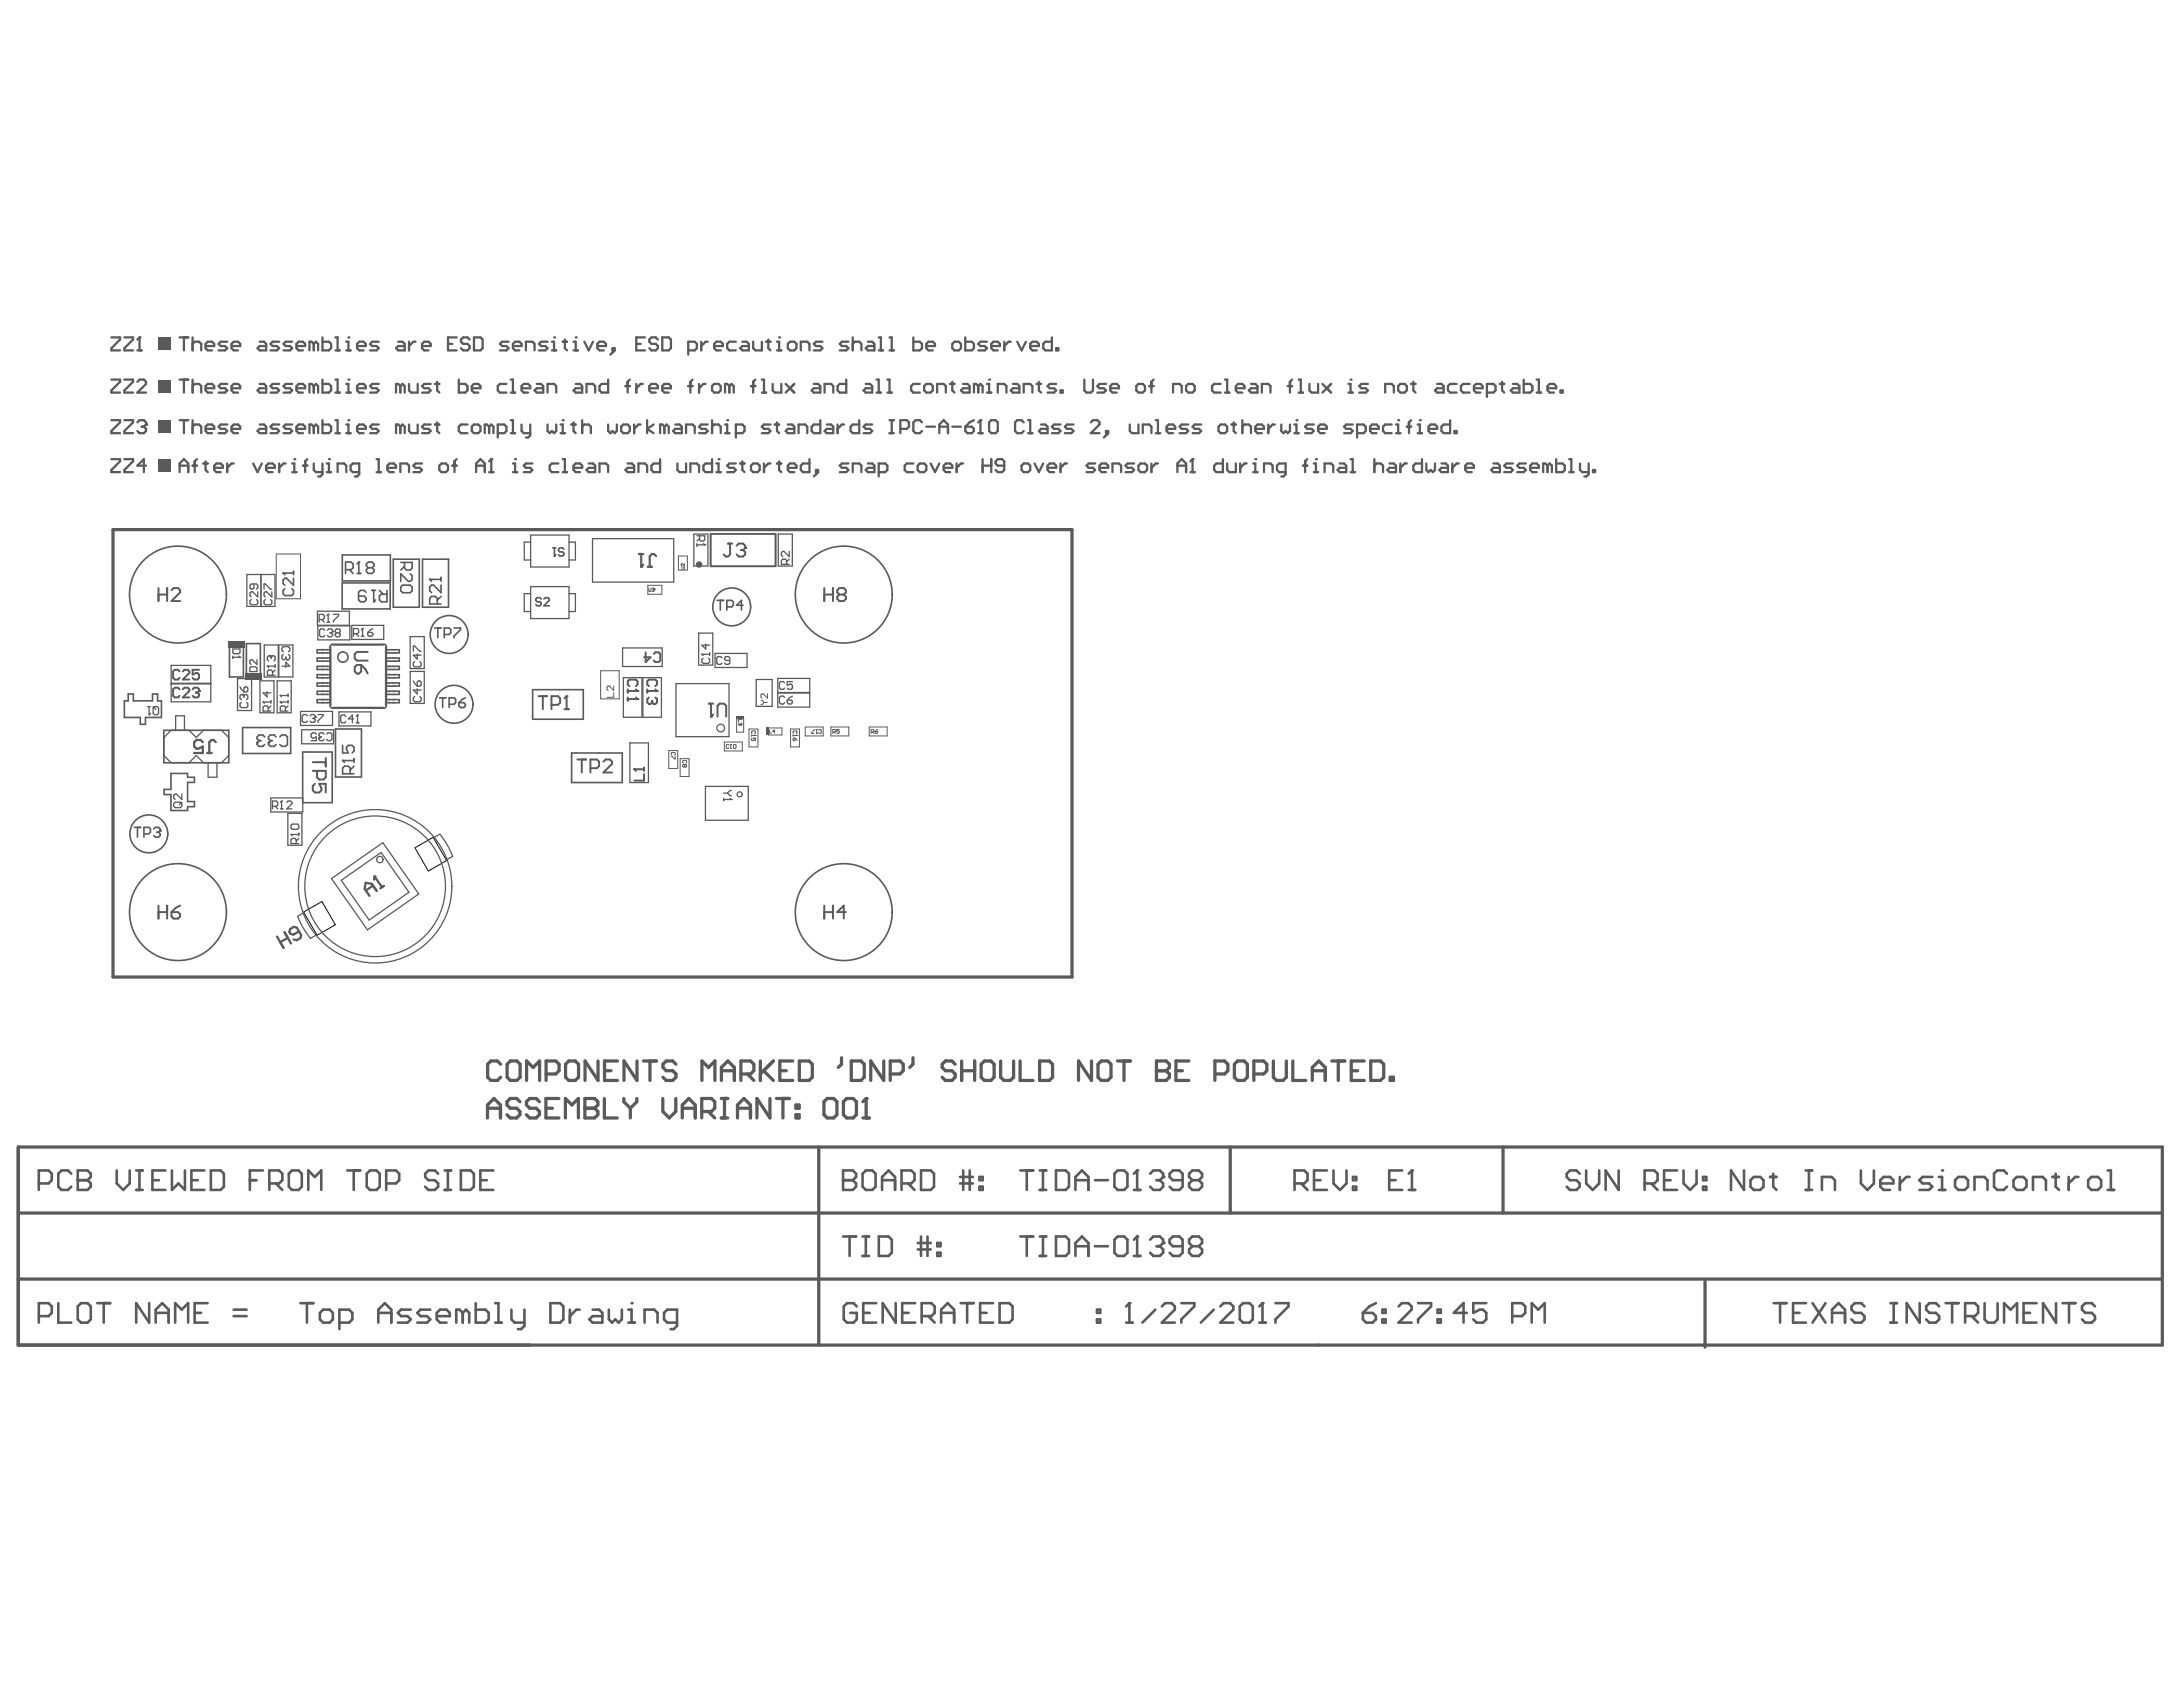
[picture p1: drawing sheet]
<svg xmlns="http://www.w3.org/2000/svg" width="279mm" height="216mm" viewBox="0 0 279 216" stroke-linecap="round" stroke-linejoin="round" font-family="sans-serif">
<path d="M14.5 67.8h122.7v57.2h-122.7zM2.3 146.8h274.5v25.3h-274.5zM2.3 155.2h274.5M104.8 146.8v25.3M157.5 146.8v8.4M192.4 146.8v8.4M2.3 163.7h274.4M218.2 164v8.4" fill="none" stroke="#5a5a5a" stroke-width=".42"/>
<path d="M38.9 116.7l2.3-1.3 1.7 2.9-2.3 1.4zM53.1 108.5l2.3-1.3 1.8 2.9-2.4 1.4z" fill="none" stroke="#000" stroke-width=".13"/>
<g fill="none" stroke="#5a5a5a" stroke-width=".21">
<path d="M43.8 74.6h6.1v3.3h-6.1zM43.8 71h6.2v3.3h-6.2zM50.3 71.6h3.4v6.1h-3.4zM54.1 71.6h3.3v6.1h-3.3zM90.9 68.3h8.4v4.2h-8.4zM16.4 88.8h.7v.9h2.4v-.9h.7v.9h.5v2.1h-2.1v.9h-.6v-.9h-2.1v-2.1h.5zM21 93.5h8.3v4.1h-8.3zM21.9 99h2.1v.5h.9v.6h-.9v2.5h.9v.6h-.9v.5h-2.1v-2h-.9v-.7h.9zM29.4 82.3v4.3h1.8v-4.3M31.1 93.1h6.1v3.3h-6.1zM31.5 86.7v-4.3h1.8v4.3M38.7 96.2h3.8v6.5h-3.8z"/>
<path d="M42.2 89.5h-1.6v.4h1.6M42.2 83.2h-1.6v.4h1.6M42.2 84.2h-1.6v.4h1.6M42.2 85.3h-1.6v.4h1.6M42.2 86.3h-1.6v.4h1.6M42.2 87.4h-1.6v.4h1.6M42.2 88.5h-1.6v.4h1.6M42.2 82.8v7.5M42.3 82.9v7.3M42.6 90.6h6.5M42.6 82.5h6.5M42.7 90.6h6.3"/>
<path d="M42.7 82.5h6.3M42.9 93.3h3.4v6.1h-3.4zM49.4 82.9v7.3M49.4 89.5h1.7v.4h-1.7M49.4 88.5h1.7v.4h-1.7M49.4 87.4h1.7v.4h-1.7M49.4 86.3h1.7v.4h-1.7M49.4 85.3h1.7v.4h-1.7M49.4 84.2h1.7v.4h-1.7M49.4 83.2h1.7v.4h-1.7M49.4 82.8v7.5M68.2 88.3h6.5v3.7h-6.5z"/>
<path d="M73.2 96.4h6.4v3.7h-6.4z"/>
</g>
<g fill="none" stroke="#5a5a5a" stroke-width=".16">
<path d="M31.6 73.5h3.6v4.1h-3.6zM33.4 73.5v4.1M40.6 78.2h4.1v1.8h-4.1zM67.9 76h-.8v2.3h.8M67.9 69.4h-.8v2.3h.8M67.9 68.5h4.9v4.1h-4.9zM67.9 75.1h4.9v4.1h-4.9zM72.8 76h.8v2.3h-.8M72.8 69.4h.8v2.3h-.8M75.8 68.9h10.4v5.6h-10.4zM88.8 68.4h1.8v4h-1.8zM99.6 68.4h1.8v4h-1.8z"/>
<path d="M21 94.4l.9-.9h2.3l.9 .9 1-.9h2.2l1 .9v2.3l-1 .9h-2.2l-1-.9-.9 .9h-2.3l-.9-.9zM21.9 85.2h5.1v4.6h-5.1zM21.9 87.4h5.1M21.9 87.5h5.1M22.5 93.5v-1.9h1.1v1.9M26.6 97.6v1.9h1.2v-1.9M30.4 86.8h1.8v4.1h-1.8zM33.3 87.1h1.8v4.1h-1.8zM33.8 82.5h1.8v4.1h-1.8zM35.5 87.1h1.8v4.1h-1.8zM35.7 82.5h1.8v4.1h-1.8zM38.5 91h4.1v1.8h-4.1z"/>
<path d="M38.6 93.4h4.1v1.8h-4.1zM40.7 80.1h4.1v1.8h-4.1zM43.4 91.1h4.1v1.8h-4.1zM45 80h4.1v1.8h-4.1zM52.5 85.9h1.8v4.1h-1.8zM52.5 81.5h1.8v4.1h-1.8zM79.7 82.9h5.1v2.4h-5.1zM79.8 86.7h2.4v5.1h-2.4zM80.6 95.1h2.4v5.1h-2.4zM82.3 86.7h2.4v5.1h-2.4zM86.5 87.5h6.8v6.8h-6.8zM89.4 81h1.8v4.1h-1.8z"/>
<path d="M91.5 83.6h4.1v1.8h-4.1zM96.8 87h2v3.4h-2zM99.5 86.8h4.1v1.8h-4.1zM99.5 88.7h4.1v1.8h-4.1zM34.7 102.1h4v1.8h-4zM36.8 104.1h1.8v4.1h-1.8zM38.8 116.8l-.7 .5M40.4 119.7l-.7 .4M42.4 112.4l6.6-4.6 4.6 6.6-6.6 4.6zM43.7 112.7l5.1-3.6 3.5 5.1-5 3.6zM56.3 106.8l-.7 .4M57.9 109.6l-.7 .4"/>
<path d="M90.3 100.6h5.5v4.4h-5.5z"/>
</g>
<g fill="none" stroke="#5a5a5a" stroke-width=".13">
<path d="M35.4 70.9h3.1v5.7h-3.1zM82.9 74.9h1.8v1.2h-1.8zM86.8 71.2h1.2v1.8h-1.2zM76.9 85.8h2.3v3.6h-2.3zM85.6 96.1h1.1v2.2h-1.1zM87.1 97.1h1.1v2.3h-1.1zM92.7 95h2.3v1.1h-2.3zM94.3 92h.9v1.7h-.9zM95.9 93.3h1.1v2.3h-1.1zM98.4 93.2h1.7v.9h-1.7zM101.2 93.3h1.1v2.3h-1.1zM103.1 93h2.3v1.2h-2.3z"/>
<path d="M106.3 93h2.3v1.2h-2.3zM111.3 93h2.2v1.2h-2.2z"/>
</g>
<g fill="#5a5a5a">
<path d="M20.3 53.8h1.6v1.6h-1.6z" fill-rule="evenodd"/>
<path d="M20.3 43.2h1.6v1.6h-1.6z" fill-rule="evenodd"/>
<path d="M94.3 91.7h.9v.3h-.9z" fill-rule="evenodd"/>
<path d="M98.1 93.2h.3v.9h-.3z" fill-rule="evenodd"/>
<path d="M20.3 58.8h1.6v1.6h-1.6z" fill-rule="evenodd"/>
<path d="M20.3 48.6h1.6v1.6h-1.6z" fill-rule="evenodd"/>
<path d="M29.2 82.1h2.1v.8h-2.1z" fill-rule="evenodd"/>
<path d="M31.4 86.1h2.1v.8h-2.1z" fill-rule="evenodd"/>
</g>
<g fill="none" stroke="#5a5a5a" stroke-width=".17">
<path d="M100.7 72.2v-.5l-.2-.1h-.3l-.2 .1v.5h1M101 70.6v.6l-.7-.6h-.1l-.2 .1v.4l.2 .1M101 71.6l-.3 .3M29.8 83.1h.9v.4l-.1 .2h-.6l-.2-.2zM29.8 84v.3M29.8 84.1h.9M30.6 84l.1 .1M30.7 84.1h.1M36.1 85.3h1l-.5-.5v.6M36.3 83.4l-.2-.1v-.4l.2-.1h.6l.2 .1v.4l-.2 .1M36.3 83.8l-.2 .1v.4l.2 .1h.1l.2-.1M36.6 84.3l.2 .1"/>
<path d="M36.6 84.1v.2M36.8 84.4h.1M36.9 83.8l.2 .1v.4l-.2 .1h-.1M52.9 83.4v-.7h.2l.6 .7h.2M53.1 84.7l-.2 .1v.4l.2 .1h.6l.2-.1v-.4l-.2-.1M53.4 83.7v.6l-.5-.5h1M100.4 87.4l-.1-.2h-.4l-.1 .2v.7l.1 .1h.4l.1-.1M101.4 87.2h-.6v.5l.5-.1 .1 .1v.4l-.1 .1h-.4l-.1-.1"/>
</g>
<path d="M82.6 83.5v1.2l.7-.6h-.9M83.7 83.7l.2-.2h.4l.2 .2v.8l-.2 .2h-.4l-.2-.2" fill="none" stroke="#5a5a5a" stroke-width=".25"/>
<g fill="none" stroke="#5a5a5a" stroke-width=".13">
<path d="M83 75.3l.1 .4 .2-.1v-.3M83.5 75.3h.2v.1M83.6 75.5h.1M83.7 75.5v.2l-.2-.1M83.7 75.4h.1M83.7 75.4v.1M85.9 96.8l.4 .3h.1v-.3M86 96.6l-.1-.1 .1-.2h.3l.1 .1-.1 .2M87.5 97.7l-.1-.1 .1-.3h.3l.1 .1-.1 .3M87.6 97.9l.1-.1 .2 .1-.1 .3-.2-.1M87.6 97.9l-.1-.1-.1 .1 .1 .3 .1-.1M87.6 97.9v.2"/>
<path d="M96.2 94v.2M96.2 94.1h.5M96.3 93.9l-.1-.1 .1-.3h.3l.1 .1-.1 .3M96.3 94.5h-.1l.1 .3 .2-.1-.1-.2h.3v.3M96.6 94l.1 .1M96.7 94.1h.1M104.2 93.4l-.3 .4v.1h.3M104.4 93.4h.2M104.5 93.9h.1M104.5 93.4v.5M104.6 93.8l-.1 .1M104.8 93.5l.1-.1 .2 .1v.3l-.1 .1-.2-.1"/>
<path d="M106.6 93.7l.3-.1-.1-.2h-.2v.5M106.8 93.7l.1 .2M107.4 93.4h-.3v.2l.2-.1 .1 .1-.1 .3-.2-.1"/>
</g>
<g fill="none" stroke="#5a5a5a" stroke-width=".33">
<path d="M223.2 149.8v2.5l-1.6-2.5v2.5M224 151l.5-.4h.8l.4 .4v.9l-.4 .4h-.8l-.5-.4zM226.5 150.6h.9M227 150.2v1.7l.4 .4M231.1 152.3h.8M231.1 149.8h.8M231.5 149.8v2.5M233.2 152.3v-1.7h1.2l.4 .4v1.3M238.2 149.8v1.7l.8 .8 .8-.8v-1.7M240.7 151.5h1.6v-.5l-.4-.4h-.8l-.4 .4v.9l.4 .4h.8M243.2 150.6v1.7M244.4 150.6h-.4l-.8 .9"/>
<path d="M247.3 150.6h-1.2l-.4 .4 .4 .5h.8l.4 .4-.4 .4h-1.2M248.1 152.3h.9M248.1 150.6h.5v1.7"/>
</g>
<circle cx="248.6" cy="149.8" r=".17" fill="#5a5a5a"/>
<g fill="none" stroke="#5a5a5a" stroke-width=".33">
<path d="M177.8 151h.8M179.5 149.8h-1.7v2.5h1.7M180.3 152.3h.8M180.7 149.8v2.5M250.6 150.6h.9l.4 .4v.9l-.4 .4h-.9l-.4-.4v-.9zM252.7 152.3v-1.7h1.3l.4 .4v1.3M256.9 150.2l-.4-.4h-.9l-.4 .4v1.7l.4 .4h.9l.4-.4M257.7 151l.4-.4h.9l.4 .4v.9l-.4 .4h-.9l-.4-.4zM260.2 152.3v-1.7h1.2l.5 .4v1.3M262.7 150.6h.8M263.1 150.2v1.7l.4 .4M264.8 150.6v1.7"/>
<path d="M266 150.6h-.4l-.8 .9M267.3 151l.4-.4h.8l.4 .4v.9l-.4 .4h-.8l-.4-.4zM269.8 152.3h.8M269.8 149.8h.4v2.5"/>
</g>
<g fill="none" stroke="#5a5a5a" stroke-width=".17">
<path d="M32.2 76.7l-.2 .2v.3l.2 .2h.6l.2-.2v-.3l-.2-.2M32.5 74.7v.5l-.2 .2h-.1l-.2-.2v-.3l.2-.2h.6l.2 .2v.3l-.2 .2M33 75.7v.7l-.7-.7h-.1l-.2 .2v.3l.2 .2M33.8 75.4v-.7h.2l.6 .7h.2M34 76.7l-.2 .2v.3l.2 .2h.6l.2-.2v-.3l-.2-.2M34.8 75.7v.7l-.7-.7h-.1l-.2 .2v.3l.2 .2M40.8 79.3h.5l.2-.2v-.3l-.2-.2h-.5v1M41.2 79.3l.3 .3M41.8 79.6h.4M42 78.6h.1M42 78.6l-.2 .2M42 78.6v1"/>
<path d="M42.7 78.6h.6v.2l-.6 .7v.1M89.2 68.6h1v.5l-.2 .1h-.3l-.2-.1v-.5M89.2 69.6v.3M89.2 69.7h1M89.5 68.9l-.3 .3M90 69.6l.2 .1M90.2 69.7h.1M18.9 90.4h.4M19.1 91.5h.1M19.1 90.4v1.1M19.3 91.3l-.2 .2M19.6 90.4l.3 .4"/>
<path d="M19.8 90.4h.3l.2 .2v.7l-.2 .2h-.3l-.2-.2v-.7zM30.7 87.9l.2 .3 .3 .4M30.9 89.9l-.2 .2v.3l.2 .2h.6l.2-.2v-.3l-.2-.2M31.1 88.9h.1M31.1 88.9h-.2l-.2 .2v.3l.2 .2M31.1 88.9l.1 .2M31.2 88.1l.2-.2h.1l.2 .2v.3l-.2 .2h-.3zM31.2 89.1l.2-.2h.1l.2 .2v.3l-.2 .2M31.2 89.1v.1M32.1 85.3h.6l.2 .2v.5h-.9v-.5zM32.9 84.4v.6l-.6-.6h-.2l-.1 .2v.3l.1 .1M33.7 89.8h.1"/>
<path d="M33.7 89.8l.1 .2M33.7 89.8h1M34.2 88.5v.7l-.5-.5h1M34.2 85.3h.1M34.2 85.3l.2 .1M34.2 85.3h1M34.3 91v-.5l-.1-.2h-.4l-.1 .2v.5h1M34.6 83.9h.1M34.6 83.9h-.2l-.2 .2v.3l.2 .2M34.6 83.9l.1 .2M34.7 90.3l-.4 .4M34.7 89.7v.3"/>
<path d="M34.7 84.1l.2-.2h.1l.2 .2v.3l-.2 .2M34.7 84.1v.2M34.9 86.4v-.5l-.2-.1h-.3l-.2 .1v.5h1M35.2 85.8l-.3 .3M35.2 85.1v.3M35.9 89.8h.1M35.9 89h.1M35.9 89.8h1M35.9 89.8l.1 .2M35.9 89h1M35.9 89l.1 .2M36.5 91v-.5l-.1-.2h-.4l-.1 .2v.5h1"/>
<path d="M36.9 90.3l-.4 .4M36.9 88.8v.4M36.9 89.7v.3M41.6 80.7l-.2-.2h-.3l-.2 .2v.6l.2 .2h.3l.2-.2M41.9 80.7l.2-.2h.3l.2 .2v.1M42.2 81h.2M42.4 81l.2 .2v.1l-.2 .2h-.3l-.2-.2M42.6 80.8h.1M42.6 80.8l-.2 .2M43.1 81l-.2-.2v-.1l.2-.2h.3l.2 .2v.1l-.2 .2M43.1 81l-.2 .2v.1l.2 .2h.3l.2-.2v-.1l-.2-.2M43.1 81h.3"/>
<path d="M44.3 91.7l-.2-.2h-.3l-.2 .2v.6l.2 .2h.3l.2-.2M45.2 81.1h.5l.2-.2v-.3l-.2-.2h-.5v1M45.3 92h-.7l.5-.5v1M45.6 81.1l.3 .3M45.6 92.5h.3M45.8 91.5h.1M45.8 91.5v1M45.8 91.5l-.2 .2M46.2 81.4h.4M46.4 80.4h.1M46.4 80.4l-.2 .2M46.4 80.4v1"/>
<path d="M47.1 80.9h.5l.1 .2v.2l-.1 .1h-.4l-.1-.1zM47.7 80.4l-.3 .2-.3 .3M52.9 87.1l.2 .4 .3 .3M53.1 89.1l-.2 .2v.3l.2 .2h.6l.2-.2v-.3l-.2-.2M53.4 87.3l.2-.2h.1l.2 .2v.3l-.2 .2h-.3zM53.4 88.1v.7l-.5-.5h1M89.8 83.7h.1M89.8 83.7h1M89.8 83.7l.2 .2M90 84.2l-.2 .2v.3l.2 .2h.7l.1-.2v-.3l-.1-.2M90.3 82.4v.7l-.5-.5h1M90.8 83.6v.3"/>
<path d="M92.4 84.2l-.2-.2h-.3l-.2 .2v.7l.2 .1h.3l.2-.1M93.4 84.5h-.5l-.2-.1v-.2l.2-.2h.3l.2 .2v.7l-.2 .1h-.3l-.2-.1M100.4 89.3l-.1-.2h-.4l-.1 .2v.6l.1 .2h.4l.1-.2M100.8 89.6h.5l.1 .2v.1l-.1 .2h-.4l-.1-.2zM101.4 89.1l-.3 .2-.3 .3M22.2 102.8l.2-.1h.7l.2 .1v.4l-.2 .2h-.7l-.2-.2zM23.3 101.6v.7l-.7-.7h-.2l-.2 .2v.3l.2 .2M23.3 102.7l-.4 .3M34.9 103.2h.5l.1-.2v-.3l-.1-.2h-.5v1M35.2 103.2l.3 .3M35.9 103.5h.3M36 102.5h.1"/>
<path d="M36 102.5l-.1 .2M36 102.5v1M36.7 102.7l.2-.2h.3l.2 .2v.2l-.7 .6h.7M37.2 106.8h.1M37.2 105.6l.2-.1h.7l.1 .1v.4l-.1 .1h-.7l-.2-.1zM37.2 106.8l.2 .2M37.2 106.8h1M37.9 108v-.5l-.2-.2h-.3l-.2 .2v.5h1M38.2 107.3l-.3 .3M38.2 106.6v.4"/>
</g>
<g fill="none" stroke="#5a5a5a" stroke-width=".21">
<path d="M36.2 73.3h.1M36.2 73.3h1.4M36.2 73.3l.3 .3M36.5 75.3l-.3 .3v.4l.3 .2h.8l.3-.2v-.4l-.3-.3M37.6 74v.9l-.9-.9h-.2l-.3 .2v.5l.3 .2M37.6 73.1v.5M44.2 72.9h.8l.2-.2v-.5l-.2-.3h-.8v1.5M44.7 72.9l.5 .5M45.7 73.4h.5M45.9 71.9h.1M45.9 71.9l-.2 .3M45.9 71.9v1.5"/>
<path d="M46.9 75.8l-.3-.2h-.5l-.2 .2v1l.2 .2h.5l.3-.2v-.3l-.3-.2h-.7M47.1 72.7l-.2-.3v-.2l.2-.3h.5l.3 .3v.2l-.3 .3M47.1 72.7l-.2 .2v.2l.2 .3h.5l.3-.3v-.2l-.3-.2M47.1 72.7h.5M47.6 75.6h.5M47.8 77h.1M47.8 75.6v1.4M48.1 76.8l-.3 .2M48.6 75.6l.4 .4M49.5 75.6v1.4h-.7l-.2-.2v-.5l.2-.3h.7M51.3 75.1l.2-.2h1l.2 .2v.5l-.2 .3h-1l-.2-.3zM51.3 72h1.4v.7l-.2 .2h-.5l-.2-.2v-.7"/>
<path d="M51.8 72.5l-.5 .4M52.5 73.4l.2 .3v.5l-.2 .2h-.2l-1-1v1M55 74.1h.1M55 74.1h1.4M55 74.1l.2 .3M56 77.3v-.7l-.3-.3h-.5l-.2 .3v.7h1.4M56.4 74.9v.9l-.9-.9h-.3l-.2 .2v.5l.2 .2M56.4 76.3l-.4 .5M56.4 73.9v.5M69.3 76.7l-.2-.2h-.4l-.1 .2v.1l.1 .2h.4l.2 .2v.2l-.2 .1h-.4l-.1-.1M69.6 76.7l.2-.2h.3l.2 .2v.1l-.7 .7h.7M70.8 70.1h.3"/>
<path d="M71 71.2h.1M71 70.1v1.1M71.1 71l-.1 .2M72.2 70.3l-.2-.2h-.3l-.2 .2v.2l.2 .1h.3l.2 .2v.2l-.2 .2h-.3l-.2-.2M43.9 97.3h.1M43.9 95.4v1h.7l-.3-.5v-.3l.3-.2h.5l.2 .2v.5l-.2 .3M43.9 97.3l.2 .3M43.9 97.3h1.4M44.8 99v-.7l-.2-.2h-.5l-.2 .2v.7h1.4M45.3 98.1l-.5 .4M45.3 97.1v.5M55.6 80.4h.8"/>
<path d="M56 80.4v1.2M56.2 89.3h.9M56.7 89.3v1.3M56.9 81.2h.6l.2-.2v-.4l-.2-.2h-.6v1.2M57.5 90.1h.6l.2-.2v-.4l-.2-.2h-.6v1.3M58.1 80.4h.8v.2l-.8 .8v.2M58.7 89.9h.7l.2 .2v.2l-.2 .3h-.5l-.2-.3zM59.6 89.3l-.5 .2-.4 .4M17.2 105.9h.8M17.6 105.9v1.2M18.4 106.7h.6l.3-.2v-.4l-.3-.2h-.6v1.2M19.7 106.1l.2-.2h.4l.2 .2v.2"/>
<path d="M20.1 106.5h.2M20.3 106.5l.2 .2v.2l-.2 .2h-.4l-.2-.2M20.5 106.3h.1M20.5 106.3l-.2 .2"/>
</g>
<g fill="none" stroke="#5a5a5a" stroke-width=".25">
<path d="M20.3 75.3v1.6M20.3 76.1h1.1M21.4 75.3v1.6M21.9 75.5l.3-.2h.6l.3 .2v.3l-1.2 1.1h1.2M23 85.9l-.2-.2h-.4l-.2 .2v.9l.2 .2h.4l.2-.2M23 88.2l-.2-.2h-.4l-.2 .2v.8l.2 .3h.4l.2-.3M23.4 85.9l.2-.2h.4l.2 .2v.2l-.8 .9h.8M23.4 88.2l.2-.2h.4l.2 .2v.2l-.8 .9h.8M24.6 88.2l.3-.2h.4l.2 .2v.2M25.1 88.6h.2M25.3 88.6l.2 .2v.2l-.2 .3h-.4l-.3-.3M25.5 88.4h.1"/>
<path d="M25.5 85.7h-.9v.6l.5-.2h.2l.2 .2v.5l-.2 .2h-.4l-.3-.2M25.5 88.4l-.2 .2M40 98.7h1.7v.8l-.3 .3h-.5l-.3-.3v-.8M40 97.5h1.7M41.7 97v1.1M45.4 85.4l.3-.3h.5v.8l-.2 .3h-.3l-.3-.3zM46.2 85.1l.6 .5 .3 .6M47.1 83.4h-1.4l-.3 .3v.6l.3 .2h1.4M68.9 89.1h1.1M69.5 89.1v1.7M70.6 90.2h.8l.3-.3v-.5l-.3-.3h-.8v1.7M72.2 90.8h.6"/>
<path d="M72.5 89.1h.1M72.5 89.1l-.3 .3M72.5 89.1v1.7M73.9 97.2h1.1M74.5 97.2v1.7M75.6 98.3h.8l.3-.3v-.5l-.3-.3h-.8v1.7M77.2 97.5l.3-.3h.6l.2 .3v.3l-1.1 1.1h1.1M80.3 88.2v.4M80.3 89.3v.4M80.3 88.4h1.3M80.3 89.5h1.3M80.6 87.8l-.3-.2v-.4l.3-.2h.8l.2 .2v.4l-.2 .2"/>
<path d="M81.2 98.4h.1M81.2 98.4h1.2M81.2 98.4l.2 .3M81.4 88.2l.2 .2M81.4 89.3l.2 .2M81.6 88.4h.1M81.6 89.5h.1M82.4 99.1v.8h-1.2M82.4 98.2v.5M82.8 88.4h1.3M82.8 88.2v.4M83.1 87.8l-.3-.2v-.4l.3-.2h.8l.2 .2v.4l-.2 .2"/>
<path d="M83.1 89.3l-.3 .2v.4l.3 .2h.2l.2-.2M83.5 89.9l.2 .2M83.5 89.7v.2M83.7 90.1h.1M83.9 89.3l.2 .2v.4l-.2 .2h-.2M83.9 88.2l.2 .2M84.1 88.4h.1M90.7 90.1h.6M91 91.7h.1M91 90.1v1.6M91.3 91.4l-.3 .3M91.8 91.7v-1.4l.3-.2h.6l.2 .2v1.4"/>
<path d="M20.3 115.9v1.7M20.3 116.7h1.1M21.4 115.9v1.7M21.9 116.7h.9l.3 .3v.3l-.3 .3h-.6l-.3-.3zM23.1 115.9l-.6 .3-.6 .5M40.3 100.3l-.3 .3v.5l.3 .3h.6l.2-.3v-.2l-.2-.6h.8v1.1"/>
</g>
<g fill="none" stroke="#5a5a5a" stroke-width=".13">
<path d="M87.2 72.6h.4l-.1 .2h-.3M87.6 72.1v.3l-.3-.3-.1 .1 .1 .2M78.6 88.7v.5h-.9M78.6 87.8v.6l-.6-.6h-.2l-.1 .1v.3l.1 .2M93.3 95.4l-.1-.1-.2 .1v.3v.1l.3-.1M93.5 95.8h.1M93.5 95.3h.1M93.5 95.3v.5M93.5 95.3v.1M93.9 95.4l.1-.1 .2 .1v.3l-.1 .1-.2-.1zM94.6 92.5l-.1 .2 .1 .1 .1-.1M94.7 92.7l.1 .1"/>
<path d="M94.7 92.7h.1M94.8 92.8h.1M94.9 92.5v.2l-.1 .1M94.9 92.1h-.4v.3M97.4 89.6h.1l.3 .3M97.8 89.9l-.3 .3h-.1M97.8 89.9h.4M98.2 88.8v.5l-.5-.5-.3 .1v.3l.1 .1M98.5 93.4v.4h.3M99.2 93.6h-.3l.2-.2v.4M101.5 94v.2M101.5 94.5h.3v.2l-.2 .1z"/>
<path d="M101.5 94.1h.5M101.6 93.9l-.1-.1 .1-.3h.3l.1 .1-.1 .3M101.8 94.5l.2 .3M101.9 94l.1 .1M102 94.1h.1M111.5 93.7l.3-.1-.1-.2h-.2v.5M111.7 93.7l.1 .2M112 93.6h.2l.1 .2-.2 .1zM112.3 93.4l-.3 .2"/>
</g>
<path d="M92.6 101.5h.5M92.6 102.2v.3M92.6 102.3h1M93.1 101.5l.3 .3h.2M93.4 102.2l.2 .1M93.6 102.3h.1M93.6 101.2h-.2l-.3 .3" fill="none" stroke="#5a5a5a" stroke-width=".16"/>
<g fill="none" stroke="#5a5a5a" stroke-width=".29">
<path d="M14.3 53.8h1.1v.3l-1.1 1.1v.2h1.1M14.3 43.2h1.1v.3l-1.1 1.1v.2h1.1M14.3 48.6h1.1v.3l-1.1 1.1v.2h1.1M14.3 58.8h1.1v.2l-1.1 1.1v.3h1.1M15.9 53.8h1.1v.3l-1.1 1.1v.2h1.1M15.9 43.2h1.1v.3l-1.1 1.1v.2h1.1M15.9 48.6h1.1v.3l-1.1 1.1v.2h1.1M15.9 58.8h1.1v.2l-1.1 1.1v.3h1.1M17.6 54.1l.3-.3h.5l.3 .3v.2M17.6 48.9l.3-.3h.5l.3 .3v.2l-1.1 1.1h1.1M17.6 44.8h.5M17.9 43.2h.1"/>
<path d="M17.9 43.2v1.6M17.9 43.2l-.3 .3M18.1 54.6h.3M18.4 54.6l.3 .3v.3l-.3 .2h-.5l-.3-.2M18.7 54.3h.1M18.7 54.3l-.3 .3M18.7 59.6h-1.1l.8-.8v1.6M47.7 113.3l-.9 .7M47.9 112.2h.1M47.9 112.2l1 1.3M47.9 112.2v.4M48.2 114l-.6-.9-.8-.1-.1 .7 .6 1"/>
<path d="M49.1 113.4l-.4 .3"/>
</g>
<path d="M81.8 70.9h.5M82.1 72.5h.1M82.1 70.9v1.6M82.3 72.3l-.2 .2M82.9 72.5h.5M84 71.2l-.3-.3h-.3l-.2 .3v1.3" fill="none" stroke="#5a5a5a" stroke-width=".28"/>
<circle cx="180.7" cy="149.8" r=".17" fill="#5a5a5a"/>
<g fill="none" stroke="#5a5a5a" stroke-width=".33">
<path d="M107.9 149.8v2.5h1.3l.4-.4v-.4l-.4-.5h-1.3M180.7 149.8l-.4 .4M5 168.4h1.2l.4-.4v-.8l-.4-.4h-1.2v2.5M7.5 166.8v2.5h1.6M10 167.2l.4-.4h.8l.4 .4v1.7l-.4 .4h-.8l-.4-.4zM12.4 166.8h1.7M13.3 166.8v2.5M19.1 166.8v2.5l-1.7-2.5v2.5M19.9 169.3v-1.7l.9-.8 .8 .8v1.7M19.9 168h1.7M22.4 169.3v-2.5l.9 .8 .8-.8v2.5M24.9 168h.8"/>
<path d="M26.6 166.8h-1.7v2.5h1.7M29.9 168.4h1.7M29.9 167.6h1.7M109.7 167.2l-.5-.4h-.8l-.4 .4v1.7l.4 .4h.8l.5-.4v-.9h-.9M110.5 168h.8M112.1 166.8h-1.6v2.5h1.6M114.6 166.8v2.5l-1.6-2.5v2.5M115.5 168h.8M117.1 166.8h-1.6v2.5h1.6M118 168.4h1.2l.4-.4v-.8l-.4-.4h-1.2v2.5M118.8 168.4l.8 .9M120.5 168h1.6"/>
<path d="M120.5 169.3v-1.7l.8-.8 .8 .8v1.7M123 166.8h1.6M123.8 166.8v2.5M125.4 168h.9M127.1 166.8h-1.7v2.5h1.7M127.9 166.8h1.3l.4 .4v1.7l-.4 .4h-1.3zM140.4 168.9h.4v.4h-.4zM140.4 167.6h.4v.4h-.4z"/>
</g>
<path d="M26 95l-.3-.3h-.6l-.3 .3v.5l.3 .3h.3l.6-.3v.9h-1.2M26.5 96.4h.6M27.6 95l-.3-.3h-.2l-.3 .3v1.4M35.5 119.9l.8 1.4M36.4 119.3l.8 1.4M38.3 119.2l-.7 .4-.4-.1-.2-.2 .1-.4 .5-.3 .4 .1 .5 1-.1 .4-.4 .2-.4-.1M36.8 120l-.9 .6" fill="none" stroke="#5a5a5a" stroke-width=".29"/>
<g fill="none" stroke="#5a5a5a" stroke-width=".21">
<path d="M91.8 76.8h.8M92.2 76.8v1.3M93 77.7h.7l.2-.2v-.5l-.2-.2h-.7v1.3M95.1 77.5h-.8l.6-.7v1.3M32.9 95h.1M32.9 95v.3l.3 .2h.4l.3-.2M33.2 94.8h.2M33.2 94.8l-.3 .2M33.9 94.3l-.3-.2h-.4l-.3 .2v.2l.3 .3M34.4 95h.1M34.4 95v.3l.2 .2h.5l.2-.2M34.6 94.8l-.2 .2"/>
<path d="M34.6 94.8h.2M35.3 94.3l-.2-.2h-.5l-.2 .2v.2l.2 .3M35.8 94.3l.3-.2h.4l.3 .2v1l-.3 .2h-.4l-.3-.2"/>
</g>
<g fill="none" stroke="#5a5a5a" stroke-width=".17">
<path d="M39.3 91.6l-.1-.2h-.3l-.2 .2v.7l.2 .1h.3l.1-.1M39.7 91.6l.1-.2h.4l.1 .2v.2M40 91.9h.2M40.2 91.9l.1 .2v.2l-.1 .1h-.4l-.1-.1M40.3 91.8h.1M40.3 91.8l-.1 .1M40.5 94l-.2-.2h-.3l-.2 .2v.3l.2 .2 .5-.2v.5h-.7M40.7 91.4h.6v.2l-.6 .7v.1M40.8 94.5h.1M40.8 94.5v.1l.2 .2h.3l.2-.2M41 94.3l-.2 .2M41 94.3h.2"/>
<path d="M41.5 94l-.2-.2h-.3l-.2 .2v.1l.2 .2M41.8 94l.2-.2h.3l.2 .2v.6l-.2 .2h-.3l-.2-.2"/>
</g>
<path d="M93.2 69.6h.5M93.4 69.6v1.4l-.2 .2h-.3l-.3-.2M94.3 69.8l.3-.2h.5l.3 .2v.3M94.8 70.4h.3M95.1 70.4l.3 .3v.3l-.3 .2h-.5l-.3-.2M95.4 70.1h.1M95.4 70.1l-.3 .3M105.5 115.9v1.7M105.5 116.7h1.1M106.6 115.9v1.7M108.3 116.7h-1.1l.8-.8v1.7" fill="none" stroke="#5a5a5a" stroke-width=".25"/>
<circle cx="107.9" cy="151" r=".17" fill="#5a5a5a"/>
<g fill="none" stroke="#5a5a5a" stroke-width=".33">
<path d="M107.9 149.8h1.3l.4 .4v.4l-.4 .4h-1.3M110.4 150.2l.4-.4h.8l.5 .4v1.7l-.5 .4h-.8l-.4-.4zM112.9 151h1.7M112.9 152.3v-1.7l.8-.8 .9 .8v1.7M115.4 151.5h1.2l.5-.5v-.8l-.5-.4h-1.2v2.5M116.2 151.5l.9 .8M117.9 149.8h1.2l.4 .4v1.7l-.4 .4h-1.2zM122.9 151.5h1.6M122.9 150.6h1.6M123.3 149.8v2.5M124.1 149.8v2.5M125.4 150.6h.4v.4h-.4z"/>
<path d="M125.4 151.9h.4v.4h-.4z"/>
</g>
<path d="M105.5 141l.4-.4h.8l.4 .4v1.7l-.4 .4h-.8l-.4-.4zM107.9 141l.5-.4h.8l.4 .4v1.7l-.4 .4h-.8l-.5-.4zM110.4 143.1h.9M110.9 140.6v2.5" fill="none" stroke="#5a5a5a" stroke-width=".42"/>
<circle cx="110.9" cy="140.6" r=".21" fill="#5a5a5a"/>
<path d="M110.9 140.6l-.5 .4" fill="none" stroke="#5a5a5a" stroke-width=".42"/>
<path d="M105.5 75.3v1.6M105.5 76.1h1.1M106.6 75.3v1.6M107.4 76.1h.6M107.4 76.1l-.2-.3v-.3l.2-.2h.6l.3 .2v.3l-.3 .3M107.4 76.1l-.2 .3v.2l.2 .3h.6l.3-.3v-.2l-.3-.3" fill="none" stroke="#5a5a5a" stroke-width=".25"/>
<g fill="none" stroke="#5a5a5a" stroke-width=".33">
<path d="M107.9 158.2h1.7M108.7 158.2v2.5M110.4 158.2h.8M110.8 158.2v2.5M112.5 158.2h1.2l.4 .5v1.6l-.4 .4h-1.2zM117.5 159.1h1.6M117.5 159.9h1.6M117.9 158.2v2.5M118.7 158.2v2.5M120 159.1h.4v.4h-.4zM165.7 151.5h1.2l.4-.5v-.8l-.4-.4h-1.2v2.5M166.5 151.5l.8 .8"/>
<path d="M168.2 151h.8M169.8 149.8h-1.6v2.5h1.6M170.7 149.8v1.7l.8 .8 .8-.8v-1.7M173.2 151.9h.4v.4h-.4zM173.2 150.6h.4v.4h-.4zM110.4 160.7h.8M120 160.3h.4v.4h-.4zM144.1 169.3h.9M144.5 166.8v2.5M174.4 168h1.3l.4 .4v.5l-.4 .4h-.8l-.5-.4zM176.1 166.8l-.8 .4-.9 .8M176.9 168.9h.4v.4h-.4z"/>
<path d="M176.9 167.6h.4v.4h-.4zM179 167.2l.4-.4h.9l.4 .4v.4l-1.7 1.7h1.7M181.5 166.8h1.7v.4l-1.7 1.7v.4M184 168.9h.4v.4h-.4zM184 167.6h.4v.4h-.4zM187.7 168h-1.6l1.2-1.2v2.5M190.2 166.8h-1.6v1.2l.8-.4h.4l.4 .4v.9l-.4 .4h-.8l-.4-.4M193.6 168.4h1.2l.4-.4v-.8l-.4-.4h-1.2v2.5M196 169.3v-2.5l.9 .8 .8-.8v2.5"/>
</g>
<g fill="none" stroke="#5a5a5a" stroke-width=".29">
<path d="M23 43.2h1.1M23.5 43.2v1.6M24.6 43.2v1.6M24.6 44l.3-.3h.6l.3 .3v.8M26.3 44.3h1.1v-.3l-.3-.3h-.5l-.3 .3v.6l.3 .2h.5M29.1 43.7h-.8l-.3 .3 .3 .3h.5l.3 .3-.3 .2h-.8M29.6 44.3h1.1v-.3l-.2-.3h-.6l-.3 .3v.6l.3 .2h.6M33.2 43.7h.6l.3 .3v.8h-.9l-.2-.2 .2-.3h.9M35.7 43.7h-.8l-.3 .3 .3 .3h.6l.2 .3-.2 .2h-.9M37.4 43.7h-.8l-.3 .3 .3 .3h.5l.3 .3-.3 .2h-.8M37.9 44.3h1.2v-.3l-.3-.3h-.6l-.3 .3v.6l.3 .2h.6M40.2 44l-.3-.3h-.3v1.1"/>
<path d="M40.2 44v.8M40.2 44l.2-.3 .3 .3v.8M41.3 43.2v1.6h.8l.3-.2v-.6l-.3-.3h-.8M42.9 43.2h.3v1.6M42.9 44.8h.6M44.3 43.7h.3v1.1M44.3 44.8h.6M44.6 43.2h.1M45.7 44.3h1.1v-.3l-.3-.3h-.5l-.3 .3v.6l.3 .2h.5M48.5 43.7h-.9l-.2 .3 .2 .3h.6l.3 .3-.3 .2h-.8M51 43.7h.5l.3 .3v.8h-.8l-.3-.2 .3-.3h.8M52.4 43.7v1.1"/>
<path d="M53.2 43.7h-.3l-.5 .6M54 44.3h1.1v-.3l-.3-.3h-.5l-.3 .3v.6l.3 .2h.5M57.3 44h.6M58.4 43.2h-1.1v1.6h1.1M60.1 43.5l-.3-.3h-.5l-.3 .3v.2l.3 .3h.5l.3 .3v.3l-.3 .2h-.5l-.3-.2M60.7 43.2h.8l.3 .3v1.1l-.3 .2h-.8zM65.1 43.7h-.8l-.3 .3 .3 .3h.5l.3 .3-.3 .2h-.8M65.6 44.3h1.2v-.3l-.3-.3h-.6l-.3 .3v.6l.3 .2h.6M67.3 44.8v-1.1h.8l.3 .3v.8M70.1 43.7h-.9l-.2 .3 .2 .3h.6l.3 .3-.3 .2h-.8M70.6 43.7h.3v1.1M70.6 44.8h.6"/>
<path d="M70.9 43.2h.1M72 43.7h.6M72.3 43.5v1.1l.3 .2M73.4 43.7h.3v1.1M73.4 44.8h.6M73.7 43.2h.1M74.8 43.7l.5 1.1 .6-1.1M76.5 44.3h1.1v-.3l-.3-.3h-.6l-.2 .3v.6l.2 .2h.6M78.4 44.6h.3v.2h-.3zM78.7 44.8l-.6 .6M81.4 44h.6M82.5 43.2h-1.1v1.6h1.1"/>
<path d="M84.2 43.5l-.3-.3h-.5l-.3 .3v.2l.3 .3h.5l.3 .3v.3l-.3 .2h-.5l-.3-.2M84.8 43.2h.8l.3 .3v1.1l-.3 .2h-.8zM88.1 44.8h.8l.3-.2v-.6l-.3-.3h-.8v1.7M89.7 43.7v1.1M90.6 43.7h-.3l-.6 .6M91.4 44.3h1.1v-.3l-.3-.3h-.5l-.3 .3v.6l.3 .2h.5M94.2 43.7h-.8l-.3 .3v.6l.3 .2h.8M95 43.7h.6l.2 .3v.8h-.8l-.3-.2 .3-.3h.8M96.4 43.7v.9l.3 .2h.8v-1.1M98.1 43.7h.5M98.3 43.5v1.1l.3 .2M99.4 43.7h.3v1.1"/>
<path d="M99.4 44.8h.6M99.7 43.2h.1M101.1 43.7h.6l.2 .3v.6l-.2 .2h-.6l-.3-.2v-.6zM102.5 44.8v-1.1h.8l.3 .3v.8M105.3 43.7h-.9l-.2 .3 .2 .3h.6l.3 .3-.3 .2h-.8M108.6 43.7h-.8l-.3 .3 .3 .3h.5l.3 .3-.3 .2h-.8M109.1 44l.3-.3h.6l.2 .3v.8M109.1 43.2v1.6M111.1 43.7h.5l.3 .3v.8h-.8l-.3-.2 .3-.3h.8M112.5 43.2h.2v1.6M112.5 44.8h.5M113.9 43.2h.2v1.6"/>
<path d="M113.9 44.8h.5M116.9 43.2v1.6h.8l.3-.2v-.6l-.3-.3h-.8M118.6 44.3h1.1v-.3l-.3-.3h-.6l-.2 .3v.6l.2 .2h.6M121.9 44l.3-.3h.5l.3 .3v.6l-.3 .2h-.5l-.3-.2zM123.5 43.2v1.6h.9l.3-.2v-.6l-.3-.3h-.9M126.3 43.7h-.8l-.3 .3 .3 .3h.5l.3 .3-.3 .2h-.8M126.9 44.3h1.1v-.3l-.3-.3h-.6l-.2 .3v.6l.2 .2h.6M128.5 43.7v1.1M129.4 43.7h-.3l-.6 .6M130.2 43.7l.5 1.1 .6-1.1M131.9 44.3h1.1v-.3l-.3-.3h-.6l-.2 .3v.6l.2 .2h.6M134.6 43.2v1.6h-.8l-.3-.2v-.6l.3-.3h.8"/>
<path d="M135.2 44.6h.3v.2h-.3z"/>
</g>
<circle cx="144.5" cy="166.8" r=".17" fill="#5a5a5a"/>
<path d="M144.5 166.8l-.4 .4M147.9 167.6l-1.7 1.7M148.7 167.2l.4-.4h.9l.4 .4v.4l-1.7 1.7h1.7M151.2 166.8h1.7v.4l-1.7 1.7v.4M155.4 167.6l-1.7 1.7M156.2 167.2l.4-.4h.8l.4 .4v.4l-1.6 1.7h1.6M158.7 167.2l.4-.4h.8l.4 .4v1.7l-.4 .4h-.8l-.4-.4zM161.2 169.3h.8M161.6 166.8v2.5" fill="none" stroke="#5a5a5a" stroke-width=".33"/>
<circle cx="161.6" cy="166.8" r=".17" fill="#5a5a5a"/>
<g fill="none" stroke="#5a5a5a" stroke-width=".33">
<path d="M38.4 166.8h1.7M39.3 166.8v2.5M40.9 168l.5-.4h.8l.4 .4v.9l-.4 .4h-.8l-.5-.4zM43.4 169.3h1.3l.4-.4v-.9l-.4-.4h-1.3v2.5M48.4 169.3v-1.7l.9-.8 .8 .8v1.7M48.4 168h1.7M52.6 167.6h-1.3l-.4 .4 .4 .4h.9l.4 .5-.4 .4h-1.3M55.1 167.6h-1.3l-.4 .4 .4 .4h.9l.4 .5-.4 .4h-1.3M55.9 168.4h1.7v-.4l-.5-.4h-.8l-.4 .4v.9l.4 .4h.8M59.2 168l-.4-.4h-.4v1.7M59.2 168v1.3M59.2 168l.4-.4 .5 .4v1.3"/>
<path d="M60.9 166.8v2.5h1.2l.5-.4v-.9l-.5-.4h-1.2M63.4 166.8h.4v2.5M63.4 169.3h.8M65.5 167.6v1.3l.4 .4h1.2M67.1 167.6v2.1l-.4 .4h-.4M70.4 166.8h1.3l.4 .4v1.7l-.4 .4h-1.3zM72.9 167.6v1.7M74.2 167.6h-.4l-.9 .8M75.8 167.6h.9l.4 .4v1.3h-1.3l-.4-.4 .4-.5h1.3M77.9 167.6v1.3l.4 .4 .5-.4 .4 .4 .4-.4v-1.3M80.4 169.3h.8M80.4 167.6h.4v1.7"/>
<path d="M161.6 166.8l-.4 .4M163.2 166.8h1.7v.4l-1.7 1.7v.4"/>
</g>
<circle cx="80.8" cy="166.8" r=".17" fill="#5a5a5a"/>
<g fill="none" stroke="#5a5a5a" stroke-width=".33">
<path d="M130.6 149.8h1.6M131.4 149.8v2.5M133.1 149.8h.8M133.1 152.3h.8M133.5 149.8v2.5M135.2 149.8h1.2l.4 .4v1.7l-.4 .4h-1.2zM137.6 151h1.7M137.6 152.3v-1.7l.9-.8 .8 .8v1.7M140.1 151h1.7M142.6 150.2l.4-.4h.9l.4 .4v1.7l-.4 .4h-.9l-.4-.4zM145.1 152.3h.9M145.5 149.8v2.5"/>
<path d="M202.2 150.2l-.4-.4h-.9l-.4 .4v.4l.4 .4h.9l.4 .5v.4l-.4 .4h-.9l-.4-.4M203 149.8v1.7l.8 .8 .9-.8v-1.7M207.2 149.8v2.5l-1.7-2.5v2.5M210.5 151.5h1.2l.5-.5v-.8l-.5-.4h-1.2v2.5M211.3 151.5l.9 .8M213 151h.8M214.6 149.8h-1.6v2.5h1.6M215.5 149.8v1.7l.8 .8 .8-.8v-1.7M218 150.6h.4v.4h-.4zM218 151.9h.4v.4h-.4zM82.5 169.3v-1.7h1.2l.5 .4v1.3M86.7 169.3h-1.3l-.4-.4v-.9l.4-.4h1.3v2.1l-.5 .4h-.4"/>
</g>
<circle cx="145.5" cy="149.8" r=".17" fill="#5a5a5a"/>
<path d="M145.5 149.8l-.4 .4M147.2 150.2l.4-.4h.9l.4 .4v.4" fill="none" stroke="#5a5a5a" stroke-width=".33"/>
<circle cx="148.9" cy="150.6" r=".17" fill="#5a5a5a"/>
<path d="M148 151h.5M148.5 151l.4 .5v.4l-.4 .4h-.9l-.4-.4M148.9 150.6l-.4 .4M151.4 151h-1.3l-.4-.4v-.4l.4-.4h.8l.5 .4v1.7l-.5 .4h-.8l-.4-.4M152.6 151h.8M152.6 151l-.4 .5v.4l.4 .4h.8l.5-.4v-.4l-.5-.5M152.6 151l-.4-.4v-.4l.4-.4h.8l.5 .4v.4l-.5 .4" fill="none" stroke="#5a5a5a" stroke-width=".33"/>
<path d="M62.4 143.1v-1.7l.8-.8 .9 .8v1.7M62.4 141.8h1.7M66.5 141l-.4-.4h-.8l-.4 .4v.4l.4 .4h.8l.4 .4v.5l-.4 .4h-.8l-.4-.4M69 141l-.4-.4h-.8l-.4 .4v.4l.4 .4h.8l.4 .4v.5l-.4 .4h-.8l-.4-.4M69.9 141.8h.8M71.5 140.6h-1.6v2.5h1.6M72.4 143.1v-2.5l.8 .8 .8-.8v2.5M74.9 140.6v2.5h1.2l.4-.4v-.5l-.4-.4h-1.2" fill="none" stroke="#5a5a5a" stroke-width=".42"/>
<circle cx="74.9" cy="141.8" r=".21" fill="#5a5a5a"/>
<g fill="none" stroke="#5a5a5a" stroke-width=".42">
<path d="M64.1 136.2l-.4-.4h-.9l-.4 .4v1.7l.4 .4h.9l.4-.4M64.9 136.2l.4-.4h.9l.4 .4v1.7l-.4 .4h-.9l-.4-.4zM67.4 138.3v-2.5l.8 .8 .9-.8v2.5M69.9 137.4h1.2l.5-.4v-.8l-.5-.4h-1.2v2.5M72.4 136.2l.4-.4h.8l.4 .4v1.7l-.4 .4h-.8l-.4-.4zM76.5 135.8v2.5l-1.6-2.5v2.5M77.4 137h.8M79 135.8h-1.6v2.5h1.6M81.5 135.8v2.5l-1.6-2.5v2.5M82.4 135.8h1.6M83.2 135.8v2.5M86.5 136.2l-.4-.4h-.8l-.4 .4v.4l.4 .4h.8l.4 .4v.5l-.4 .4h-.8l-.4-.4"/>
<path d="M89.8 138.3v-2.5l.9 .8 .8-.8v2.5M92.3 137h1.7M92.3 138.3v-1.7l.9-.8 .8 .8v1.7M94.8 137.4h1.3l.4-.4v-.8l-.4-.4h-1.3v2.5M95.7 137.4l.8 .9M97.3 135.8v2.5M97.7 137l1.3 1.3M99 135.8l-1.7 1.6M99.8 137h.8M101.5 135.8h-1.7v2.5h1.7M102.3 135.8h1.3l.4 .4v1.7l-.4 .4h-1.3zM107.7 135.4v.8l-.4 .4"/>
<path d="M109 135.8h1.2l.4 .4v1.7l-.4 .4h-1.2zM113.1 135.8v2.5l-1.7-2.5v2.5M113.9 137.4h1.3l.4-.4v-.8l-.4-.4h-1.3v2.5M116.8 135.4v.8l-.4 .4M122.3 136.2l-.5-.4h-.8l-.4 .4v.4l.4 .4h.8l.5 .4v.5l-.5 .4h-.8l-.4-.4M123.1 137h1.6M123.1 135.8v2.5M124.7 135.8v2.5M125.6 136.2l.4-.4h.8l.4 .4v1.7l-.4 .4h-.8l-.4-.4zM128.1 135.8v2.1l.4 .4h.8l.4-.4v-2.1M130.6 135.8v2.5h1.6M133.1 135.8h1.2l.4 .4v1.7l-.4 .4h-1.2z"/>
<path d="M139.7 135.8v2.5l-1.7-2.5v2.5M140.5 136.2l.4-.4h.9l.4 .4v1.7l-.4 .4h-.9l-.4-.4zM143 135.8h1.7M143.9 135.8v2.5M148 135.8v2.5h1.3l.4-.4v-.5l-.4-.4h-1.3M74.9 140.6h1.2l.4 .4v.4l-.4 .4h-1.2M77.4 140.6v2.5h1.6M79.8 140.6v.4l.9 .8M80.7 141.8v1.3M81.5 140.6v.4l-.8 .8M84.8 140.6v1.6l.9 .9 .8-.9v-1.6M87.3 141.8h1.7"/>
<path d="M87.3 143.1v-1.7l.9-.8 .8 .8v1.7M89.8 142.2h1.3l.4-.4v-.8l-.4-.4h-1.3v2.5M90.6 142.2l.9 .9M92.3 140.6h.8M92.3 143.1h.8M92.7 140.6v2.5M94.4 141.8h1.7M94.4 143.1v-1.7l.8-.8 .9 .8v1.7M98.5 140.6v2.5l-1.6-2.5v2.5M99.4 140.6h1.6M100.2 140.6v2.5M101.9 141.4h.4v.4h-.4z"/>
<path d="M101.9 142.7h.4v.4h-.4z"/>
</g>
<circle cx="148" cy="137" r=".21" fill="#5a5a5a"/>
<g fill="none" stroke="#5a5a5a" stroke-width=".42">
<path d="M148 135.8h1.3l.4 .4v.4l-.4 .4h-1.3M150.5 137h.8M152.2 135.8h-1.7v2.5h1.7M155.5 137.4h1.2l.5-.4v-.8l-.5-.4h-1.2v2.5M158.4 135.8h.8l.4 .4v1.7l-.4 .4h-.8l-.4-.4v-1.7zM160.5 137.4h1.2l.4-.4v-.8l-.4-.4h-1.2v2.5M163 135.8v2.1l.4 .4h.8l.4-.4v-2.1M165.5 135.8v2.5h1.6M168 137h1.6M168 138.3v-1.7l.8-.8 .8 .8v1.7M170.5 135.8h1.6M171.3 135.8v2.5"/>
<path d="M172.9 137h.9M174.6 135.8h-1.7v2.5h1.7M175.4 135.8h1.3l.4 .4v1.7l-.4 .4h-1.3zM177.9 137.9h.4v.4h-.4z"/>
</g>
<g fill="none" stroke="#5a5a5a" stroke-width=".29">
<path d="M23 59.6h1.1M23 48.6h1.1M23.5 48.6v1.6M24.6 59.6h.6M24.6 48.6v1.6M24.6 49.4l.3-.3h.6l.3 .3v.8M25.2 58.8l-.3 .2v1.4M26 59.3h.6M26.3 49.7h1.1v-.3l-.3-.3h-.5l-.3 .3v.6l.3 .2h.5M26.3 59v1.1l.3 .3M27.4 59.9h1.1v-.3l-.2-.3h-.6l-.3 .3v.5l.3 .3h.6M29.1 59.3v1.1"/>
<path d="M29.1 49.1h-.8l-.3 .3 .3 .3h.5l.3 .3-.3 .2h-.8M29.6 49.7h1.1v-.3l-.2-.3h-.6l-.3 .3v.6l.3 .2h.6M29.9 59.3h-.3l-.5 .6M32.4 59.3l.6 1.1 .5-1.1M33.2 49.1h.6l.3 .3v.8h-.9l-.2-.2 .2-.3h.9M34.1 59.9h1.1v-.3l-.3-.3h-.6l-.2 .3v.5l.2 .3h.6M35.7 59.3v1.1M35.7 49.1h-.8l-.3 .3 .3 .3h.6l.2 .3-.2 .2h-.9M36.6 59.3h-.3l-.6 .6M37.4 59.3h.3v1.1M37.4 49.1h-.8l-.3 .3 .3 .3h.5l.3 .3-.3 .2h-.8M37.7 58.8h.1"/>
<path d="M37.9 49.7h1.2v-.3l-.3-.3h-.6l-.3 .3v.6l.3 .2h.6M38.8 59.6h.5M39.3 58.8l-.2 .2v1.4M40.2 59.3v.8l.2 .3h.9M40.2 49.4v.8M40.2 49.4l-.3-.3h-.3v1.1M40.2 49.4l.2-.3 .3 .3v.8M41.3 48.6v1.6h.8l.3-.2v-.6l-.3-.3h-.8M41.3 59.3v1.4l-.3 .3h-.3M41.8 59.3h.3v1.1M42.1 58.8h.1M42.9 48.6h.3v1.6"/>
<path d="M42.9 50.2h.6M44.3 49.1h.3v1.1M44.3 50.2h.6M44.6 48.6h.1M45.7 49.7h1.1v-.3l-.3-.3h-.5l-.3 .3v.6l.3 .2h.5M48.2 58.8h.3v1.6M48.5 49.1h-.9l-.2 .3 .2 .3h.6l.3 .3-.3 .2h-.8M49.6 59.9h1.1v-.3l-.3-.3h-.5l-.3 .3v.5l.3 .3h.5M51.2 49.4l-.2-.3h-.3v1.1M51.2 49.4v.8M51.2 49.4l.3-.3 .3 .3v.8M52.4 49.1v.9l.2 .2h.9v-1.1"/>
<path d="M54 59.3h-.8l-.3 .3 .3 .3h.5l.3 .2-.3 .3h-.8M55.1 49.1h-.8l-.3 .3 .3 .3h.5l.3 .3-.3 .2h-.8M55.7 49.1h.5M56 48.9v1.1l.2 .2M56.2 59.6l.3-.3h.6l.2 .3v.5l-.2 .3h-.6l-.3-.3zM57.9 59.6h.5M58.4 58.8l-.2 .2v1.4M58.7 48.6v1.6h.9l.2-.2v-.6l-.2-.3h-.9M60.4 49.7h1.1v-.3l-.3-.3h-.5l-.3 .3v.6l.3 .2h.5M60.9 59.6h1.1M62.9 58.8h.1M62.9 58.8v1.6"/>
<path d="M62.9 58.8l-.3 .2M64.8 49.1h-.8l-.3 .3v.6l.3 .2h.8M65.4 48.6h.2v1.6M65.4 50.2h.5M65.6 59.3h.3v1.1M65.9 58.8h.1M66.8 49.7h1.1v-.3l-.3-.3h-.6l-.2 .3v.6l.2 .2h.6M68.1 59.3h-.8l-.3 .3 .3 .3h.6l.2 .2-.2 .3h-.9M68.7 49.1h.5l.3 .3v.8h-.8l-.3-.2 .3-.3h.8M70.1 50.2v-1.1h.8l.3 .3v.8M71.5 59.3h-.9l-.2 .3v.5l.2 .3h.9M72 58.8h.3v1.6"/>
<path d="M73.4 59.9h1.1v-.3l-.3-.3h-.5l-.3 .3v.5l.3 .3h.5M73.7 49.1h.5l.3 .3v.8h-.8l-.3-.2 .3-.3h.8M75.1 50.2v-1.1h.8l.3 .3v.8M75.3 59.3h.6l.3 .3v.8h-.9l-.2-.3 .2-.2h.9M77.8 48.6v1.6h-.8l-.3-.2v-.6l.3-.3h.8M80.1 49.4h.5M80.3 59.3h.6l.3 .3v.8h-.9l-.2-.3 .2-.2h.9M80.6 48.6l-.3 .3v1.3M81.4 49.1v1.1M82.3 49.1h-.3l-.6 .6M83.1 49.7h1.1v-.3l-.3-.3h-.5l-.3 .3v.6l.3 .2h.5M84.5 58.8v1.6h-.8l-.3-.3v-.5l.3-.3h.8"/>
<path d="M84.8 49.7h1.1v-.3l-.3-.3h-.6l-.2 .3v.6l.2 .2h.6M86.7 59.3v.8l.3 .3h.8v-1.1M88.1 49.4h.5M88.6 48.6l-.2 .3v1.3M89.5 49.1v1.1M90.3 49.1h-.3l-.5 .6M91.1 58.8v1.6h-.8l-.3-.3v-.5l.3-.3h.8M91.1 49.4l.3-.3h.6l.2 .3v.6l-.2 .2h-.6l-.3-.2zM91.7 59.3h.3v1.1M92 58.8h.1M93.4 49.4l-.3-.3h-.3v1.1M93.4 49.4v.8"/>
<path d="M93.4 49.4l.2-.3 .3 .3v.8M94.2 59.3h-.8l-.3 .3 .3 .3h.5l.3 .2-.3 .3h-.8M94.7 59.3h.6M95 59v1.1l.3 .3M96.1 59.6l.3-.3h.6l.2 .3v.5l-.2 .3h-.6l-.3-.3zM96.1 49.4h.6M96.7 48.6l-.3 .3v1.3M97.5 48.6h.3v1.6M97.5 50.2h.6M97.8 59.3v1.1M98.6 59.3h-.3l-.5 .6M98.9 49.1v.9l.3 .2h.8v-1.1"/>
<path d="M99.4 59.3h.6M99.7 59v1.1l.3 .3M100.6 49.1l1.1 1.1M100.8 59.9h1.1v-.3l-.2-.3h-.6l-.3 .3v.5l.3 .3h.6M101.7 49.1l-1.1 1.1M103.6 58.8v1.6h-.8l-.3-.3v-.5l.3-.3h.8M104.2 49.1h.5l.3 .3v.8h-.8l-.3-.2 .3-.3h.8M105.5 50.2v-1.1h.9l.2 .3v.8M108.3 48.6v1.6h-.8l-.3-.2v-.6l.3-.3h.8M108.6 59.3h-.8l-.3 .3 .3 .3h.5l.3 .2-.3 .3h-.8M110.8 49.1h.6l.2 .3v.8h-.8l-.3-.2 .3-.3h.8M111.1 59.3h.5l.3 .3v.8h-.8l-.3-.3 .3-.2h.8"/>
<path d="M112.2 48.6h.3v1.6M112.2 50.2h.5M113.6 48.6h.3v1.6M113.6 50.2h.5M116.9 59.3h-.8l-.3 .3v.5l.3 .3h.8M117.7 59.3h.6l.3 .3v.5l-.3 .3h-.6l-.2-.3v-.5zM117.7 49.1h-.8l-.3 .3v.6l.3 .2h.8M118.3 49.4l.3-.3h.5l.3 .3v.6l-.3 .2h-.5l-.3-.2zM119.1 59.3l.6 1.1 .5-1.1M119.9 50.2v-1.1h.9l.3 .3v.8M120.8 59.9h1.1v-.3l-.3-.3h-.5l-.3 .3v.5l.3 .3h.5M121.6 49.1h.6"/>
<path d="M121.9 48.9v1.1l.3 .2M122.4 59.3v1.1M123.3 59.3h-.3l-.6 .6M123.3 49.1h.5l.3 .3v.8h-.8l-.3-.2 .3-.3h.8M125.2 49.4l.3-.3 .3 .3v.8M125.2 49.4l-.3-.3h-.2v1.1M125.2 49.4v.8M125.8 59.6h1.1M125.8 58.8v1.6M126.3 49.1h.3v1.1M126.3 50.2h.6M126.6 48.6h.1"/>
<path d="M126.9 58.8v1.6M127.7 50.2v-1.1h.8l.3 .3v.8M128.5 59.6h-.8l-.3-.3v-.3l.3-.2h.6l.2 .2v1.1l-.2 .3h-.6l-.3-.3M129.6 49.1h.6l.3 .3v.8h-.9l-.2-.2 .2-.3h.9M131 59.3h.6l.3 .3v.5l-.3 .3h-.6l-.3-.3v-.5zM131 50.2v-1.1h.9l.2 .3v.8M132.4 59.3l.6 1.1 .5-1.1M132.7 49.1h.5M133 48.9v1.1l.2 .2M134.1 59.9h1.1v-.3l-.3-.3h-.5l-.3 .3v.5l.3 .3h.5M135.2 49.1h-.8l-.3 .3 .3 .3h.5l.3 .3-.3 .2h-.8M135.7 50h.3v.2h-.3z"/>
<path d="M135.7 59.3v1.1M136.6 59.3h-.3l-.6 .6M138.8 48.6v1.4l.3 .2h.5l.3-.2v-1.4M140.2 59.3h-.9l-.2 .3 .2 .3h.6l.3 .2-.3 .3h-.8M140.7 59.9h1.1v-.3l-.2-.3h-.6l-.3 .3v.5l.3 .3h.6M141.6 49.1h-.9l-.3 .3 .3 .3h.6l.3 .3-.3 .2h-.9M142.1 49.7h1.1v-.3l-.3-.3h-.5l-.3 .3v.6l.3 .2h.5M145.2 59.3h-.9l-.3 .3 .3 .3h.6l.3 .2-.3 .3h-.9M145.7 59.6l.3-.3h.5l.3 .3v.5l-.3 .3h-.5l-.3-.3zM145.7 49.1h.6l.2 .3v.6l-.2 .2h-.6l-.3-.2v-.6zM147.1 49.4h.5M147.4 59.3v1.1"/>
<path d="M147.6 48.6l-.2 .3v1.3M148.2 59.3h-.3l-.5 .6M150.1 50.2v-1.1h.9l.2 .3v.8M150.7 59.6h1.1M152.1 49.1h.5l.3 .3v.6l-.3 .2h-.5l-.3-.2v-.6zM152.6 58.8h.1M152.6 58.8v1.6M152.6 58.8l-.2 .2M156.2 49.1h-.8l-.3 .3v.6l.3 .2h.8M156.5 58.8v1.6h-.8l-.3-.3v-.5l.3-.3h.8M156.8 48.6h.3v1.6M156.8 50.2h.5"/>
<path d="M157.1 59.3v.8l.2 .3h.9v-1.1M158.2 49.7h1.1v-.3l-.3-.3h-.5l-.3 .3v.6l.3 .2h.5M158.7 59.3v1.1M159.6 59.3h-.3l-.6 .6M160.1 49.1h.6l.2 .3v.8h-.8l-.3-.2 .3-.3h.8M160.4 59.3h.3v1.1M160.7 58.8h.1M161.5 50.2v-1.1h.8l.3 .3v.8M164.8 49.4h.6M165.4 48.6l-.3 .3v1.3M166.2 48.6h.3v1.6M166.2 50.2h.6"/>
<path d="M166.8 59.6h.5M167.3 58.8l-.3 .2v1.4M167.6 49.1v.9l.3 .2h.8v-1.1M168.1 59.3h.3v1.1M168.4 58.8h.1M169.3 49.1l1.1 1.1M170.4 49.1l-1.1 1.1M171.5 59.3h.5l.3 .3v.8h-.8l-.3-.3 .3-.2h.8M172.6 49.1h.3v1.1M172.6 50.2h.5M172.9 48.6h.1M172.9 58.8h.2v1.6"/>
<path d="M175.1 49.1h-.9l-.2 .3 .2 .3h.6l.3 .3-.3 .2h-.8M175.9 59.6l.3-.3h.5l.3 .3v.8M175.9 58.8v1.6M177.3 50.2v-1.1h.8l.3 .3v.8M177.8 59.3h.6l.3 .3v.8h-.9l-.2-.3 .2-.2h.9M179 49.4l.2-.3h.6l.3 .3v.6l-.3 .2h-.6l-.2-.2zM179.2 59.3v1.1M180.1 59.3h-.3l-.6 .6M180.6 49.1h.6M180.9 48.9v1.1l.3 .2M182 58.8v1.6h-.8l-.3-.3v-.5l.3-.3h.8M182.6 59.3v.8l.2 .3 .3-.3 .3 .3 .3-.3v-.8"/>
<path d="M183.9 49.1h.6l.3 .3v.8h-.9l-.2-.2 .2-.3h.9M184.5 59.3h.5l.3 .3v.8h-.8l-.3-.3 .3-.2h.8M185.9 59.3v1.1M186.4 49.1h-.8l-.3 .3v.6l.3 .2h.8M186.7 59.3h-.3l-.5 .6M187.5 59.9h1.1v-.3l-.2-.3h-.6l-.3 .3v.5l.3 .3h.6M188.1 49.1h-.8l-.3 .3v.6l.3 .2h.8M188.6 49.7h1.2v-.3l-.3-.3h-.6l-.3 .3v.6l.3 .2h.6M190.3 50.2h.8l.3-.2v-.6l-.3-.3h-.8v1.7M191.1 59.3h.6l.3 .3v.8h-.9l-.2-.3 .2-.2h.9M192 49.1h.5M192.2 48.9v1.1l.3 .2"/>
<path d="M193.6 59.3h-.8l-.3 .3 .3 .3h.6l.2 .2-.2 .3h-.9M193.6 49.1h.6l.3 .3v.8h-.9l-.2-.2 .2-.3h.9M195 48.6v1.6h.9l.2-.2v-.6l-.2-.3h-.9M195.3 59.3h-.8l-.3 .3 .3 .3h.5l.3 .2-.3 .3h-.8M195.9 59.9h1.1v-.3l-.3-.3h-.6l-.2 .3v.5l.2 .3h.6M196.7 48.6h.3v1.6M196.7 50.2h.5M198.1 59.6l-.3-.3h-.3v1.1M198.1 49.7h1.1v-.3l-.3-.3h-.6l-.2 .3v.6l.2 .2h.6M198.1 59.6v.8M198.1 59.6l.2-.3 .3 .3v.8M199.2 58.8v1.6h.8l.3-.3v-.5l-.3-.3h-.8"/>
<path d="M199.7 50h.3v.2h-.3zM200.8 58.8h.3v1.6M202.2 59.3v.8l.3 .3h.8M203.3 59.3v1.4l-.2 .3h-.3M23 60.4v-1.1l.5-.5 .6 .5v1.1M37.4 60.4h.5M41.8 60.4h.6M43.2 60.4v-1.1h.8l.3 .3v.8M46 60.4h-.9l-.2-.3v-.5l.2-.3h.9v1.4l-.3 .3h-.3M48.2 60.4h.5M51.2 60.4v-1.1h.9l.3 .3v.8M60.9 60.4v-1.1l.6-.5 .5 .5v1.1"/>
<path d="M62.6 60.4h.6M65.6 60.4h.6M72 60.4h.6M76.7 60.4v-1.1h.9l.2 .3v.8M81.7 60.4v-1.1h.8l.3 .3v.8M88.4 60.4v-1.1h.8l.3 .3v.8M91.7 60.4h.5M104.4 60.1h.3v.3h-.3zM104.7 60.4l-.5 .6M109.1 60.4v-1.1h.9l.2 .3v.8M112.5 60.4h.8l.3-.3v-.5l-.3-.3h-.8v1.7M142.4 60.4v-1.1h.8l.3 .3v.8"/>
<path d="M150.7 60.4v-1.1l.5-.5 .6 .5v1.1M152.4 60.4h.5M160.4 60.4h.5M161.8 60.4v-1.1h.8l.3 .3v.8M164.5 60.4h-.8l-.3-.3v-.5l.3-.3h.8v1.4l-.2 .3h-.3M168.1 60.4h.6M169.5 60.4v-1.1h.9l.2 .3v.8M172.9 60.4h.5M200.8 60.4h.6M203.9 60.1h.3v.3h-.3z"/>
</g>
<path d="M130.6 158.2h1.6M131.4 158.2v2.5M133.1 158.2h.8M133.5 158.2v2.5M135.2 158.2h1.2l.4 .5v1.6l-.4 .4h-1.2zM137.6 159.5h1.7M140.1 159.5h1.7M143 158.2h.9l.4 .5v1.6l-.4 .4h-.9l-.4-.4v-1.6zM145.5 158.2v2.5M133.1 160.7h.8M137.6 160.7v-1.6l.9-.9 .8 .9v1.6M145.1 160.7h.9" fill="none" stroke="#5a5a5a" stroke-width=".33"/>
<circle cx="145.5" cy="158.2" r=".17" fill="#5a5a5a"/>
<path d="M145.5 158.2l-.4 .5M147.2 158.7l.4-.5h.9l.4 .5v.4" fill="none" stroke="#5a5a5a" stroke-width=".33"/>
<circle cx="148.9" cy="159.1" r=".17" fill="#5a5a5a"/>
<path d="M5 151.5h1.2l.4-.5v-.8l-.4-.4h-1.2v2.5M9.1 150.2l-.4-.4h-.8l-.4 .4v1.7l.4 .4h.8l.4-.4M10 149.8v2.5h1.2l.4-.4v-.4l-.4-.5h-1.2M148 159.5h.5M148.5 159.5l.4 .4v.4l-.4 .4h-.9l-.4-.4M148.9 159.1l-.4 .4M151.4 159.5h-1.3l-.4-.4v-.4l.4-.5h.8l.5 .5v1.6l-.5 .4h-.8l-.4-.4M152.6 159.5h.8M152.6 159.5l-.4 .4v.4l.4 .4h.8l.5-.4v-.4l-.5-.4M152.6 159.5l-.4-.4v-.4l.4-.5h.8l.5 .5v.4l-.5 .4" fill="none" stroke="#5a5a5a" stroke-width=".33"/>
<g fill="none" stroke="#5a5a5a" stroke-width=".29">
<path d="M23 53.8h1.1M23.5 53.8v1.6M24.6 53.8v1.6M24.6 54.6l.3-.3h.6l.3 .3v.8M26.3 54.9h1.1v-.3l-.3-.3h-.5l-.3 .3v.6l.3 .2h.5M29.1 54.3h-.8l-.3 .3 .3 .3h.5l.3 .3-.3 .2h-.8M29.6 54.9h1.1v-.3l-.2-.3h-.6l-.3 .3v.6l.3 .2h.6M33.2 54.3h.6l.3 .3v.8h-.9l-.2-.2 .2-.3h.9M35.7 54.3h-.8l-.3 .3 .3 .3h.6l.2 .3-.2 .2h-.9M37.4 54.3h-.8l-.3 .3 .3 .3h.5l.3 .3-.3 .2h-.8M37.9 54.9h1.2v-.3l-.3-.3h-.6l-.3 .3v.6l.3 .2h.6M40.2 54.6l-.3-.3h-.3v1.1"/>
<path d="M40.2 54.6v.8M40.2 54.6l.2-.3 .3 .3v.8M41.3 53.8v1.6h.8l.3-.2v-.6l-.3-.3h-.8M42.9 53.8h.3v1.6M42.9 55.4h.6M44.3 54.3h.3v1.1M44.3 55.4h.6M44.6 53.8h.1M45.7 54.9h1.1v-.3l-.3-.3h-.5l-.3 .3v.6l.3 .2h.5M48.5 54.3h-.9l-.2 .3 .2 .3h.6l.3 .3-.3 .2h-.8M51.2 54.6l-.2-.3h-.3v1.1M51.2 54.6v.8"/>
<path d="M51.2 54.6l.3-.3 .3 .3v.8M52.4 54.3v.9l.2 .2h.9v-1.1M55.1 54.3h-.8l-.3 .3 .3 .3h.5l.3 .3-.3 .2h-.8M55.7 54.3h.5M56 54.1v1.1l.2 .2M59.8 54.3h-.8l-.3 .3v.6l.3 .2h.8M60.7 54.3h.5l.3 .3v.6l-.3 .2h-.5l-.3-.2v-.6zM62.6 54.6l-.3-.3h-.3v1.1M62.6 54.6v.8M62.6 54.6l.3-.3 .3 .3v.8M63.7 55.4h.8l.3-.2v-.6l-.3-.3h-.8v1.7M65.4 53.8h.2v1.6"/>
<path d="M65.4 55.4h.5M66.8 54.3v.9l.2 .2h.9M67.9 54.3v1.4l-.3 .3h-.3M70.1 54.3v.9l.3 .2 .2-.2 .3 .2 .3-.2v-.9M71.7 54.3h.3v1.1M71.7 55.4h.6M72 53.8h.1M73.1 54.3h.6M73.4 54.1v1.1l.3 .2M74.5 54.6l.3-.3h.5l.3 .3v.8M74.5 53.8v1.6M77.8 54.3v.9l.3 .2 .3-.2 .3 .2 .2-.2v-.9"/>
<path d="M79.5 54.6l.3-.3h.5l.3 .3v.6l-.3 .2h-.5l-.3-.2zM81.2 54.3v1.1M82 54.3h-.3l-.5 .6M82.8 53.8v1.6M83.7 54.3l-.9 .6 .9 .5M85 54.6l-.2-.3h-.3v1.1M85 54.6v.8M85 54.6l.3-.3 .3 .3v.8M86.4 54.3h.6l.3 .3v.8h-.9l-.3-.2 .3-.3h.9M87.8 55.4v-1.1h.8l.3 .3v.8M90.6 54.3h-.9l-.2 .3 .2 .3h.6l.3 .3-.3 .2h-.8M91.1 54.6l.3-.3h.6l.2 .3v.8"/>
<path d="M91.1 53.8v1.6M92.8 54.3h.3v1.1M92.8 55.4h.6M93.1 53.8h.1M94.2 55.4h.8l.3-.2v-.6l-.3-.3h-.8v1.7M98.6 54.3h-.8l-.3 .3 .3 .3h.5l.3 .3-.3 .2h-.8M99.2 54.3h.5M99.4 54.1v1.1l.3 .2M100.8 54.3h.6l.3 .3v.8h-.9l-.2-.2 .2-.3h.9M102.2 55.4v-1.1h.8l.3 .3v.8M105 53.8v1.6h-.8l-.3-.2v-.6l.3-.3h.8M105.8 54.3h.6l.2 .3v.8h-.8l-.3-.2 .3-.3h.8"/>
<path d="M107.2 54.3v1.1M108 54.3h-.2l-.6 .6M110 53.8v1.6h-.9l-.2-.2v-.6l.2-.3h.9M111.6 54.3h-.8l-.3 .3 .3 .3h.6l.2 .3-.2 .2h-.9M113.9 53.8h.5M113.9 55.4h.5M114.1 53.8v1.6M115.2 54.9h.9l.2-.3v-.5l-.2-.3h-.9v1.6M118 54.1l-.3-.3h-.5l-.3 .3v1.1l.3 .2h.5l.3-.2M118.6 54.6h1.1M120.2 54.6h1.1M120.2 55.4v-1.1l.6-.5 .5 .5v1.1"/>
<path d="M121.9 54.6h1.1M123.5 54.6h.9l.3 .3v.3l-.3 .2h-.6l-.3-.2zM124.7 53.8l-.6 .3-.6 .5M125.2 55.4h.6M125.5 53.8h.1M125.5 53.8v1.6M125.5 53.8l-.3 .3M126.9 53.8h.5l.3 .3v1.1l-.3 .2h-.5l-.3-.2v-1.1zM131 54.1l-.3-.3h-.5l-.3 .3v1.1l.3 .2h.5l.3-.2M131.6 53.8h.3v1.6M131.6 55.4h.5M133.2 54.3h.6l.3 .3v.8h-.9l-.2-.2 .2-.3h.9"/>
<path d="M135.7 54.3h-.8l-.3 .3 .3 .3h.6l.2 .3-.2 .2h-.9M137.4 54.3h-.8l-.3 .3 .3 .3h.5l.3 .3-.3 .2h-.8M139.6 54.1l.3-.3h.5l.3 .3v.2l-1.1 1.1h1.1M141.6 55.2h.2v.2h-.2zM141.8 55.4l-.5 .6M144.6 54.3v.9l.3 .2h.8v-1.1M146.3 55.4v-1.1h.8l.3 .3v.8M147.9 53.8h.3v1.6M147.9 55.4h.6M149.3 54.9h1.1v-.3l-.3-.3h-.5l-.3 .3v.6l.3 .2h.5M152.1 54.3h-.9l-.2 .3 .2 .3h.6l.3 .3-.3 .2h-.8M153.7 54.3h-.8l-.3 .3 .3 .3h.6l.2 .3-.2 .2h-.9"/>
<path d="M156.2 54.3h.6l.3 .3v.6l-.3 .2h-.6l-.2-.2v-.6zM157.6 54.3h.6M157.9 54.1v1.1l.3 .2M159 54.6l.3-.3h.5l.3 .3v.8M159 53.8v1.6M160.7 54.9h1.1v-.3l-.3-.3h-.6l-.2 .3v.6l.2 .2h.6M162.3 54.3v1.1M163.2 54.3h-.3l-.6 .6M164 54.3v.9l.3 .2 .2-.2 .3 .2 .3-.2v-.9M165.7 54.3h.2v1.1M165.7 55.4h.5M165.9 53.8h.1"/>
<path d="M168.1 54.3h-.8l-.3 .3 .3 .3h.6l.2 .3-.2 .2h-.9M168.7 54.9h1.1v-.3l-.3-.3h-.5l-.3 .3v.6l.3 .2h.5M173.1 54.3h-.8l-.3 .3 .3 .3h.6l.2 .3-.2 .2h-.9M173.7 55.4h.8l.3-.2v-.6l-.3-.3h-.8v1.7M175.3 54.9h1.2v-.3l-.3-.3h-.6l-.3 .3v.6l.3 .2h.6M178.1 54.3h-.8l-.3 .3v.6l.3 .2h.8M178.7 54.3h.3v1.1M178.7 55.4h.5M179 53.8h.1M180.1 54.6h.5M180.6 53.8l-.3 .3v1.3M181.4 54.3h.3v1.1"/>
<path d="M181.4 55.4h.6M181.7 53.8h.1M182.8 54.9h1.1v-.3l-.2-.3h-.6l-.3 .3v.6l.3 .2h.6M185.6 53.8v1.6h-.8l-.3-.2v-.6l.3-.3h.8M186.2 55.2h.2v.2h-.2z"/>
</g>
<circle cx="10" cy="151" r=".17" fill="#5a5a5a"/>
<g fill="none" stroke="#5a5a5a" stroke-width=".33">
<path d="M10 149.8h1.2l.4 .4v.4l-.4 .4h-1.2M14.9 149.8v1.7l.9 .8 .8-.8v-1.7M17.4 149.8h.9M17.4 152.3h.9M17.8 149.8v2.5M19.5 151h.8M21.2 149.8h-1.7v2.5h1.7M22 149.8v2.5l.8-.8 .9 .8v-2.5M24.5 151h.8M26.2 149.8h-1.7v2.5h1.7M27 149.8h1.2l.5 .4v1.7l-.5 .4h-1.2zM32 151h.8"/>
<path d="M33.6 149.8h-1.6v2.5M34.5 151.5h1.2l.4-.5v-.8l-.4-.4h-1.2v2.5M35.3 151.5l.8 .8M37 150.2l.4-.4h.8l.4 .4v1.7l-.4 .4h-.8l-.4-.4zM39.5 152.3v-2.5l.8 .8 .8-.8v2.5M44.4 149.8h1.7M45.3 149.8v2.5M46.9 150.2l.5-.4h.8l.4 .4v1.7l-.4 .4h-.8l-.5-.4zM49.4 151.5h1.3l.4-.5v-.8l-.4-.4h-1.3v2.5M56.1 150.2l-.4-.4h-.9l-.4 .4v.4l.4 .4h.9l.4 .5v.4l-.4 .4h-.9l-.4-.4M56.9 149.8h.8M56.9 152.3h.8"/>
<path d="M57.3 149.8v2.5M59 149.8h1.2l.4 .4v1.7l-.4 .4h-1.2zM61.5 151h.8M63.1 149.8h-1.6v2.5h1.6M227 166.8h1.7M227.8 166.8v2.5M229.5 168h.8M231.2 166.8h-1.7v2.5h1.7M232 166.8l1.6 2.5M233.6 166.8l-1.6 2.5M234.5 168h1.6M234.5 169.3v-1.7l.8-.8 .8 .8v1.7"/>
<path d="M238.6 167.2l-.4-.4h-.8l-.4 .4v.4l.4 .4h.8l.4 .4v.5l-.4 .4h-.8l-.4-.4M242 166.8h.8M242 169.3h.8M242.4 166.8v2.5M245.7 166.8v2.5l-1.7-2.5v2.5M248.2 167.2l-.4-.4h-.9l-.4 .4v.4l.4 .4h.9l.4 .4v.5l-.4 .4h-.9l-.4-.4M249 166.8h1.7M249.9 166.8v2.5M251.5 168.4h1.3l.4-.4v-.8l-.4-.4h-1.3v2.5M252.3 168.4l.9 .9M254 166.8v2.1l.4 .4h.9l.4-.4v-2.1M256.5 169.3v-2.5l.8 .8 .9-.8v2.5"/>
<path d="M259 168h.8M260.7 166.8h-1.7v2.5h1.7M263.1 166.8v2.5l-1.6-2.5v2.5M264 166.8h1.6M264.8 166.8v2.5M268.1 167.2l-.4-.4h-.8l-.4 .4v.4l.4 .4h.8l.4 .4v.5l-.4 .4h-.8l-.4-.4"/>
</g>
<g fill="none" stroke="#5a5a5a" stroke-width=".21">
<path d="M42.2 90.3l.2 .3h.2M42.6 82.5h-.2l-.2 .3M49.1 82.5l.3 .1v.2M49.4 90.3v.2l-.3 .1"/>
<circle cx="22.8" cy="76.1" r="6.2"/>
<circle cx="93.7" cy="77.7" r="2.42"/>
<circle cx="108" cy="76.1" r="6.2"/>
<circle cx="43.9" cy="84.1" r=".65"/>
<circle cx="57.5" cy="81.2" r="2.42"/>
<circle cx="58.1" cy="90.1" r="2.42"/>
<circle cx="19" cy="106.7" r="2.42"/>
<circle cx="22.8" cy="116.7" r="6.2"/>
<circle cx="108" cy="116.7" r="6.2"/>
</g>
<g fill="none" stroke="#5a5a5a" stroke-width=".16">
<path d="M38.1 117.3l.7 1.4 .9 1.4M56.3 106.8l.9 1.3 .7 1.5"/>
<circle cx="92.2" cy="93.2" r=".49"/>
<circle cx="48" cy="113.4" r="9"/>
<circle cx="48" cy="113.4" r="9.8"/>
<circle cx="48.6" cy="110" r=".41"/>
<circle cx="94.7" cy="101.7" r=".33"/>
</g>
<circle cx="89.5" cy="72.2" r=".2" fill="none" stroke="#5a5a5a" stroke-width=".41"/>
</svg>
